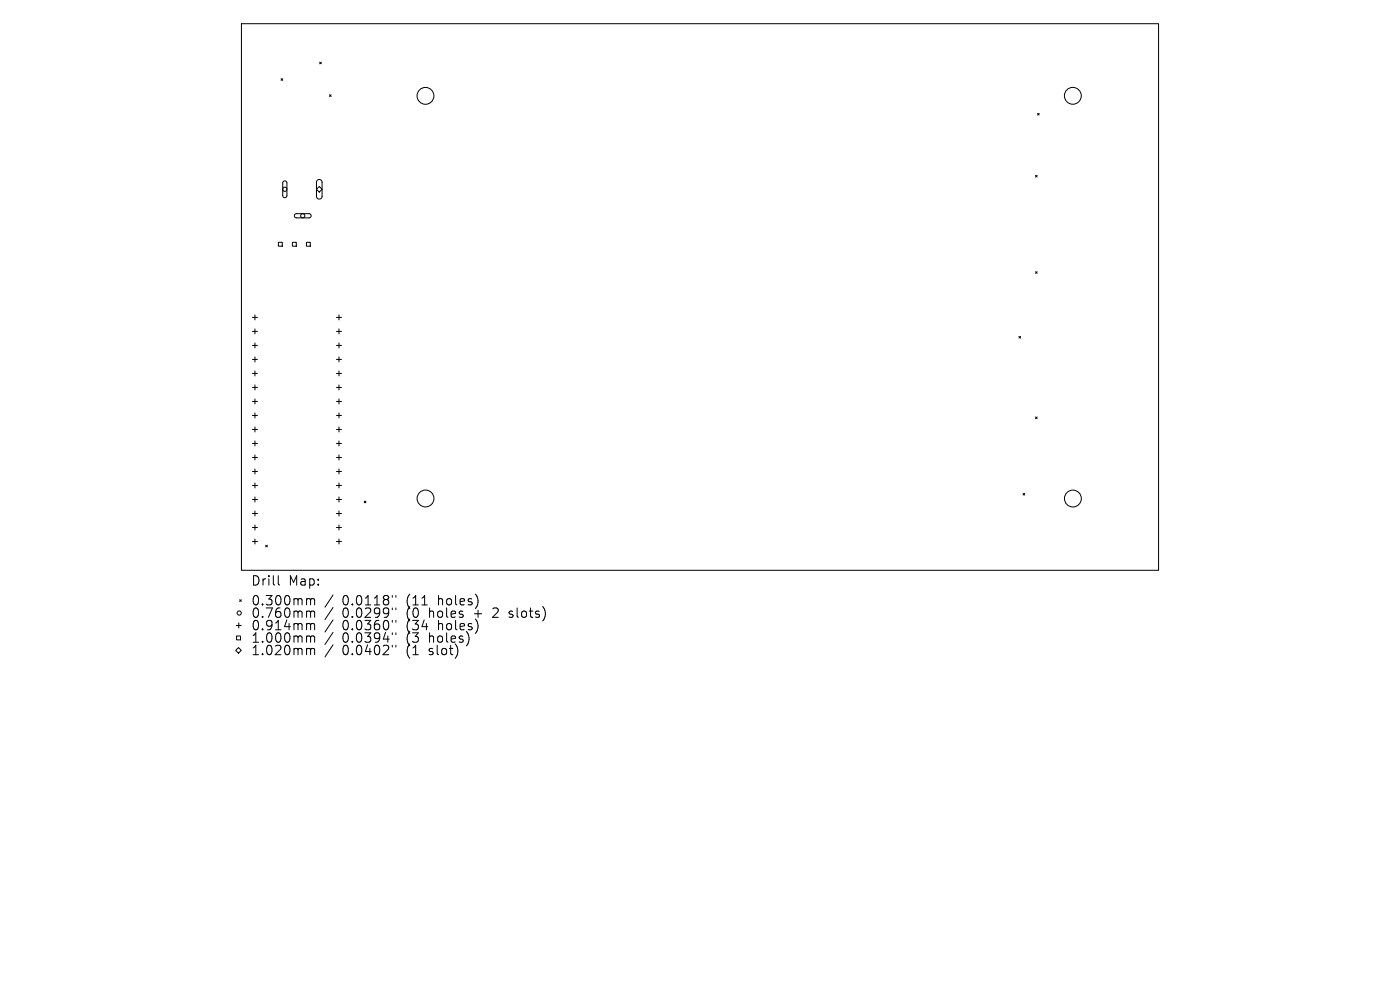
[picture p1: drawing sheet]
<svg xmlns="http://www.w3.org/2000/svg" width="297mm" height="210mm" viewBox="0 0 297 210" stroke-linecap="round" stroke-linejoin="round" font-family="sans-serif">
<defs><g id="words">
<g font-size="2.8">
<text x="53.2" y="124.5">Drill</text>
<text x="61.2" y="124.5">Map:</text>
<text x="53.2" y="128.7">0.300mm</text>
<text x="53.2" y="131.3">0.760mm</text>
<text x="72.6" y="128.7">0.0118&quot;</text>
<text x="72.6" y="131.3">0.0299&quot;</text>
<text x="86.4" y="128.7">(11</text>
<text x="86.4" y="131.3">(0</text>
<text x="91.3" y="131.3">holes</text>
<text x="93.2" y="128.7">holes)</text>
<text x="101" y="131.3">+</text>
<text x="105.2" y="131.3">2</text>
<text x="108.9" y="131.3">slots)</text>
<text x="53.2" y="134">0.914mm</text>
<text x="53.2" y="136.6">1.000mm</text>
<text x="72.6" y="134">0.0360&quot;</text>
<text x="72.6" y="136.6">0.0394&quot;</text>
<text x="86.4" y="134">(34</text>
<text x="86.4" y="136.6">(3</text>
<text x="91.3" y="136.6">holes)</text>
<text x="93.2" y="134">holes)</text>
<text x="53.2" y="139.3">1.020mm</text>
<text x="72.6" y="139.3">0.0402&quot;</text>
<text x="86.4" y="139.3">(1</text>
<text x="91.3" y="139.3">slot)</text>
</g>
</g></defs>
<g fill="none" stroke="#000" stroke-width=".21">
<path d="M51.2 5h194.6v116h-194.6zM59.6 16.7l.4 .3M60 16.7l-.4 .3M67.8 13.2l.4 .3M68.2 13.2l-.4 .3M60.1 38.5l.5-.1 .3 .4v2.7l-.4 .4-.4-.1-.1-.3v-2.7zM67.3 38.2l.6-.1 .4 .5v3.1l-.2 .4-.3 .1-.4-.1-.3-.4v-3.1zM67.7 39.6l.6 .6-.6 .6-.6-.6zM69.9 20.1l.3 .4M70.2 20.1l-.3 .4M219.7 37.2l.3 .3M220 37.2l-.3 .3"/>
<path d="M220.1 24.1l.4 .3M220.5 24.1l-.4 .3M59.1 51.4h.8v.8h-.8zM62 51.4h.9v.8h-.9zM62.6 45.5l.2-.2h2.8l.3 .2 .1 .3-.4 .4h-2.8l-.3-.3zM65 51.4h.8v.8h-.8zM219.7 57.6l.3 .4M220 57.6l-.3 .4M53.5 67.3h1.1M53.5 70.3h1.1M53.5 73.3h1.1M53.5 76.2h1.1"/>
<path d="M53.5 79.2h1.1M54.1 66.8v1.1M54.1 69.8v1M54.1 72.7v1.1M54.1 75.7v1.1M54.1 78.7v1.1M71.4 67.3h1M71.4 70.3h1M71.4 73.3h1M71.4 76.2h1M71.4 79.2h1M71.9 66.8v1.1"/>
<path d="M71.9 69.8v1M71.9 72.7v1.1M71.9 75.7v1.1M71.9 78.7v1.1M216.2 71.4l.3 .3M216.5 71.4l-.3 .3M53.5 82.2h1.1M53.5 85.2h1.1M53.5 88.1h1.1M53.5 91.1h1.1M53.5 94.1h1.1M53.5 97h1.1"/>
<path d="M54.1 81.7v1M54.1 84.6v1.1M54.1 87.6v1.1M54.1 90.6v1M54.1 93.5v1.1M54.1 96.5v1.1M54.1 99.5v1M71.4 82.2h1M71.4 85.2h1M71.4 88.1h1M71.4 91.1h1M71.4 94.1h1"/>
<path d="M71.4 97h1M71.9 81.7v1M71.9 84.6v1.1M71.9 87.6v1.1M71.9 90.6v1M71.9 93.5v1.1M71.9 96.5v1.1M71.9 99.5v1M219.7 88.5l.3 .3M220 88.5l-.3 .3M53.5 100h1.1M53.5 103h1.1"/>
<path d="M53.5 106h1.1M53.5 108.9h1.1M53.5 111.9h1.1M53.5 114.9h1.1M54.1 102.5v1M54.1 105.4v1.1M54.1 108.4v1.1M54.1 111.4v1M54.1 114.3v1.1M56.4 115.7l.3 .3M56.7 115.7l-.3 .3M71.4 100h1"/>
<path d="M71.4 103h1M71.4 106h1M71.4 108.9h1M71.4 111.9h1M71.4 114.9h1M71.9 102.5v1M71.9 105.4v1.1M71.9 108.4v1.1M71.9 111.4v1M71.9 114.3v1.1M77.3 106.3l.3 .4M77.6 106.3l-.3 .4"/>
<path d="M217 104.7l.4 .3M217.4 104.7l-.4 .3M50 138l.6-.6 .6 .6-.6 .6zM50.1 132.7h1.1M50.2 134.9h.8v.8h-.8zM50.7 132.1v1.1M50.8 127.2l.4 .4M51.2 127.2l-.4 .4M59 122.1v1.7l.3 .3M65.3 127h.3l.3 .3M65.3 129.6l.5 .1 .1 .2M65.3 132.3h.3l.3 .3"/>
<path d="M65.3 134.9l.5 .1 .1 .2M65.3 137.5h.3l.3 .3M65.9 127.3l.3-.3 .5 .1v1.2M65.9 127.3v1M65.9 129.9v1.1M65.9 132.6v1M65.9 135.2v1M65.9 137.8v1.1M65.9 129.9l.3-.3 .5 .1v1.3M65.9 132.6l.3-.3 .5 .1v1.2M65.9 135.2l.3-.3 .5 .1v1.2M65.9 137.8l.3-.3 .5 .1v1.3"/>
<path d="M70.7 126.2l-1.8 2.6M70.7 128.9l-1.8 2.5M70.7 131.5l-1.8 2.6M70.7 134.1l-1.8 2.6M70.7 136.8l-1.8 2.6M83.2 126.3v.4M83.2 129v.3M83.2 131.6v.4M83.2 134.2v.4M83.2 136.9v.4M84 126.3v.4M84 129v.3"/>
<path d="M84 131.6v.4M84 134.2v.4M84 136.9v.4M108 130.9l.2 .1M108.1 129.7v.5"/>
<circle cx="90.3" cy="20.3" r="1.79"/>
<circle cx="227.6" cy="20.3" r="1.79"/>
<circle cx="60.4" cy="40.2" r=".44"/>
<circle cx="64.2" cy="45.8" r=".44"/>
<circle cx="90.3" cy="105.7" r="1.79"/>
<circle cx="227.6" cy="105.8" r="1.79"/>
<circle cx="50.7" cy="130" r=".44"/>
</g>
<use href="#words"/>
</svg>
